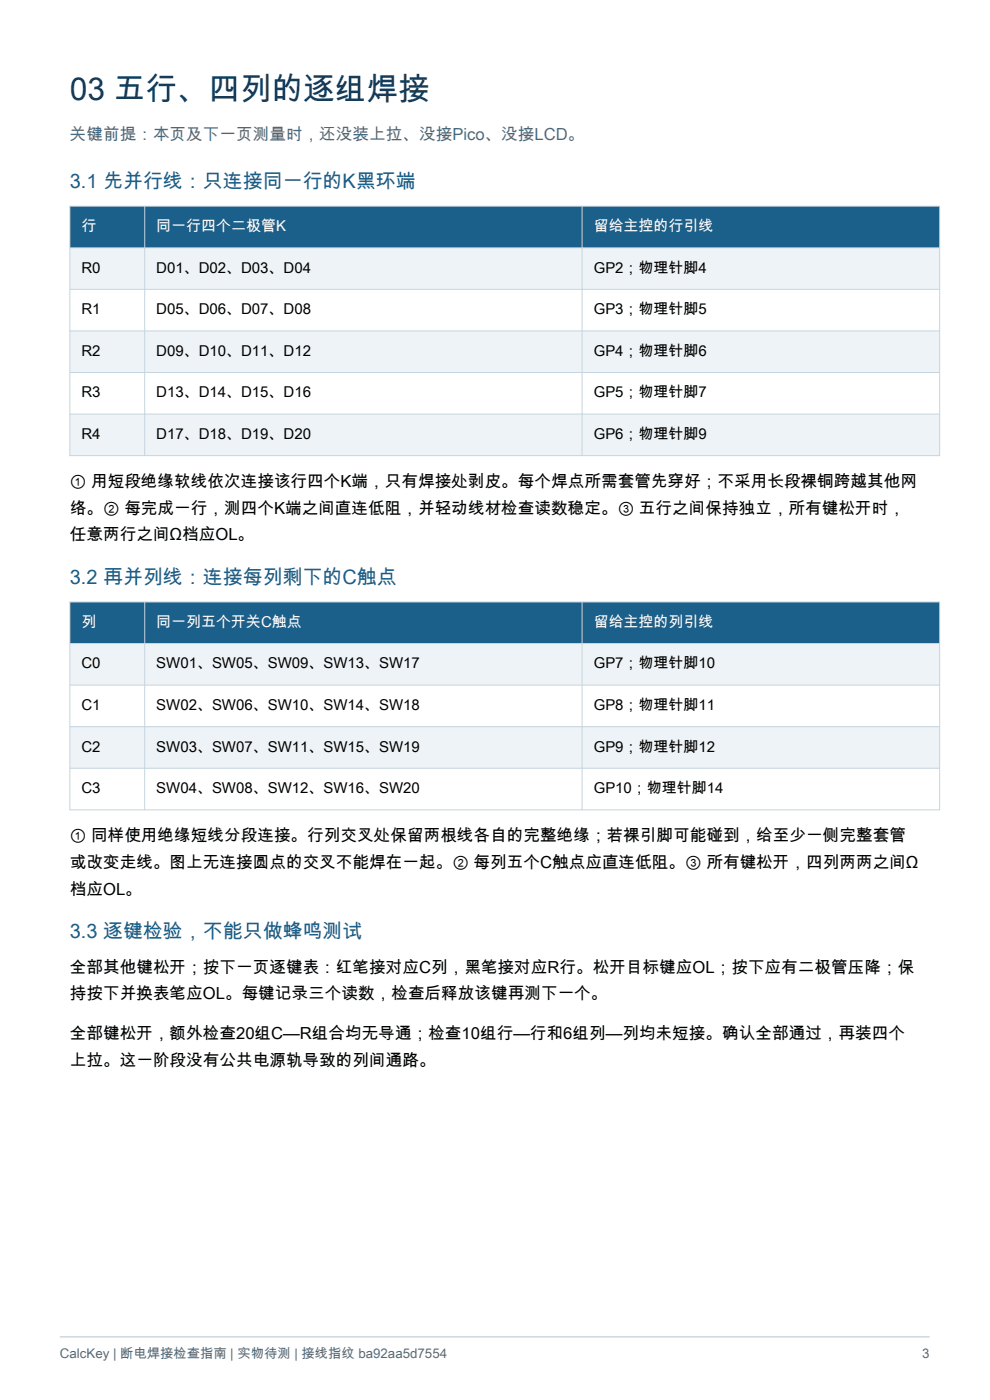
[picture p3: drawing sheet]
<svg xmlns="http://www.w3.org/2000/svg" width="210mm" height="297mm" viewBox="0 0 210 297" stroke-linecap="round" stroke-linejoin="round" font-family="sans-serif">
<defs><g id="words">
<text font-size="6.7" fill="#173c59" x="14.8" y="21.2">03 五行、四列的逐组焊接</text>
<g font-size="4.2" fill="#1b608b">
<text x="14.8" y="39.9">3.1 先并行线：只连接同一行的K黑环端</text>
<text x="14.8" y="123.8">3.2 再并列线：连接每列剩下的C触点</text>
<text x="14.8" y="199">3.3 逐键检验，不能只做蜂鸣测试</text>
</g>
<text font-size="3.5" fill="#526979" x="14.8" y="29.6">关键前提：本页及下一页测量时，还没装上拉、没接Pico、没接LCD。</text>
<g font-size="3.5">
<text x="14.8" y="103.4">① 用短段绝缘软线依次连接该行四个K端，只有焊接处剥皮。每个焊点所需套管先穿好；不采用长段裸铜跨越其他网</text>
<text x="14.8" y="109">络。② 每完成一行，测四个K端之间直连低阻，并轻动线材检查读数稳定。③ 五行之间保持独立，所有键松开时，</text>
<text x="14.8" y="114.7">任意两行之间Ω档应OL。</text>
<text x="14.8" y="178.5">① 同样使用绝缘短线分段连接。行列交叉处保留两根线各自的完整绝缘；若裸引脚可能碰到，给至少一侧完整套管</text>
<text x="14.8" y="184.1">或改变走线。图上无连接圆点的交叉不能焊在一起。② 每列五个C触点应直连低阻。③ 所有键松开，四列两两之间Ω</text>
<text x="14.8" y="189.8">档应OL。</text>
<text x="14.8" y="206.4">全部其他键松开；按下一页逐键表：红笔接对应C列，黑笔接对应R行。松开目标键应OL；按下应有二极管压降；保</text>
<text x="14.8" y="212">持按下并换表笔应OL。每键记录三个读数，检查后释放该键再测下一个。</text>
<text x="14.8" y="220.5">全部键松开，额外检查20组C—R组合均无导通；检查10组行—行和6组列—列均未短接。确认全部通过，再装四个</text>
<text x="14.8" y="226.1">上拉。这一阶段没有公共电源轨导致的列间通路。</text>
</g>
<g font-size="3.2" fill="#fff">
<text x="17.3" y="49">行</text>
<text x="33.2" y="49">同一行四个二极管K</text>
<text x="125.9" y="49">留给主控的行引线</text>
<text x="17.3" y="133">列</text>
<text x="33.2" y="133">同一列五个开关C触点</text>
<text x="125.9" y="133">留给主控的列引线</text>
</g>
<g font-size="3.2">
<text x="17.3" y="57.9">R0</text>
<text x="33.2" y="57.9">D01、D02、D03、D04</text>
<text x="125.9" y="57.9">GP2；物理针脚4</text>
<text x="17.3" y="66.7">R1</text>
<text x="33.2" y="66.7">D05、D06、D07、D08</text>
<text x="125.9" y="66.7">GP3；物理针脚5</text>
<text x="17.3" y="75.5">R2</text>
<text x="33.2" y="75.5">D09、D10、D11、D12</text>
<text x="125.9" y="75.5">GP4；物理针脚6</text>
<text x="17.3" y="84.3">R3</text>
<text x="33.2" y="84.3">D13、D14、D15、D16</text>
<text x="125.9" y="84.3">GP5；物理针脚7</text>
<text x="17.3" y="93.1">R4</text>
<text x="33.2" y="93.1">D17、D18、D19、D20</text>
<text x="125.9" y="93.1">GP6；物理针脚9</text>
<text x="17.3" y="141.8">C0</text>
<text x="33.2" y="141.8">SW01、SW05、SW09、SW13、SW17</text>
<text x="125.9" y="141.8">GP7；物理针脚10</text>
<text x="17.3" y="150.6">C1</text>
<text x="33.2" y="150.6">SW02、SW06、SW10、SW14、SW18</text>
<text x="125.9" y="150.6">GP8；物理针脚11</text>
<text x="17.3" y="159.5">C2</text>
<text x="33.2" y="159.5">SW03、SW07、SW11、SW15、SW19</text>
<text x="125.9" y="159.5">GP9；物理针脚12</text>
<text x="17.3" y="168.3">C3</text>
<text x="33.2" y="168.3">SW04、SW08、SW12、SW16、SW20</text>
<text x="125.9" y="168.3">GP10；物理针脚14</text>
</g>
<g font-size="2.8" fill="#526979">
<text x="12.7" y="288.2">CalcKey | 断电焊接检查指南 | 实物待测 | 接线指纹 ba92aa5d7554</text>
<text x="195.6" y="288.2">3</text>
</g>
</g></defs>
<path d="M12.7 283.6h184.5" fill="none" stroke="#cfdae3" stroke-width=".35"/>
<path d="M14.8 43.7h184.5v8.9h-184.5z" fill-rule="evenodd" fill="#1b608b"/>
<path d="M14.8 52.6h184.5v8.8h-184.5z" fill-rule="evenodd" fill="#edf3f7"/>
<path d="M14.8 61.4h184.5v8.8h-184.5z" fill-rule="evenodd" fill="#fff"/>
<path d="M14.8 70.2h184.5v8.8h-184.5z" fill-rule="evenodd" fill="#edf3f7"/>
<path d="M14.8 79h184.5v8.8h-184.5z" fill-rule="evenodd" fill="#fff"/>
<path d="M14.8 87.8h184.5v8.9h-184.5z" fill-rule="evenodd" fill="#edf3f7"/>
<path d="M14.8 43.7h184.5v53h-184.5zM14.8 52.6h184.5M30.7 43.7v53M123.5 43.7v53M14.8 61.4h184.5M14.8 70.2h184.5M14.8 79h184.5M14.8 87.8h184.5" fill="none" stroke="#c7d4de" stroke-width=".21"/>
<path d="M14.8 127.7h184.5v8.8h-184.5z" fill-rule="evenodd" fill="#1b608b"/>
<path d="M14.8 136.5h184.5v8.8h-184.5z" fill-rule="evenodd" fill="#edf3f7"/>
<path d="M14.8 145.3h184.5v8.9h-184.5z" fill-rule="evenodd" fill="#fff"/>
<path d="M14.8 154.2h184.5v8.8h-184.5z" fill-rule="evenodd" fill="#edf3f7"/>
<path d="M14.8 163h184.5v8.8h-184.5z" fill-rule="evenodd" fill="#fff"/>
<path d="M14.8 127.7h184.5v44.1h-184.5zM14.8 136.5h184.5M30.7 127.7v44.1M123.5 127.7v44.1M14.8 145.3h184.5M14.8 154.2h184.5M14.8 163h184.5" fill="none" stroke="#c7d4de" stroke-width=".21"/>
<use href="#words"/>
</svg>
